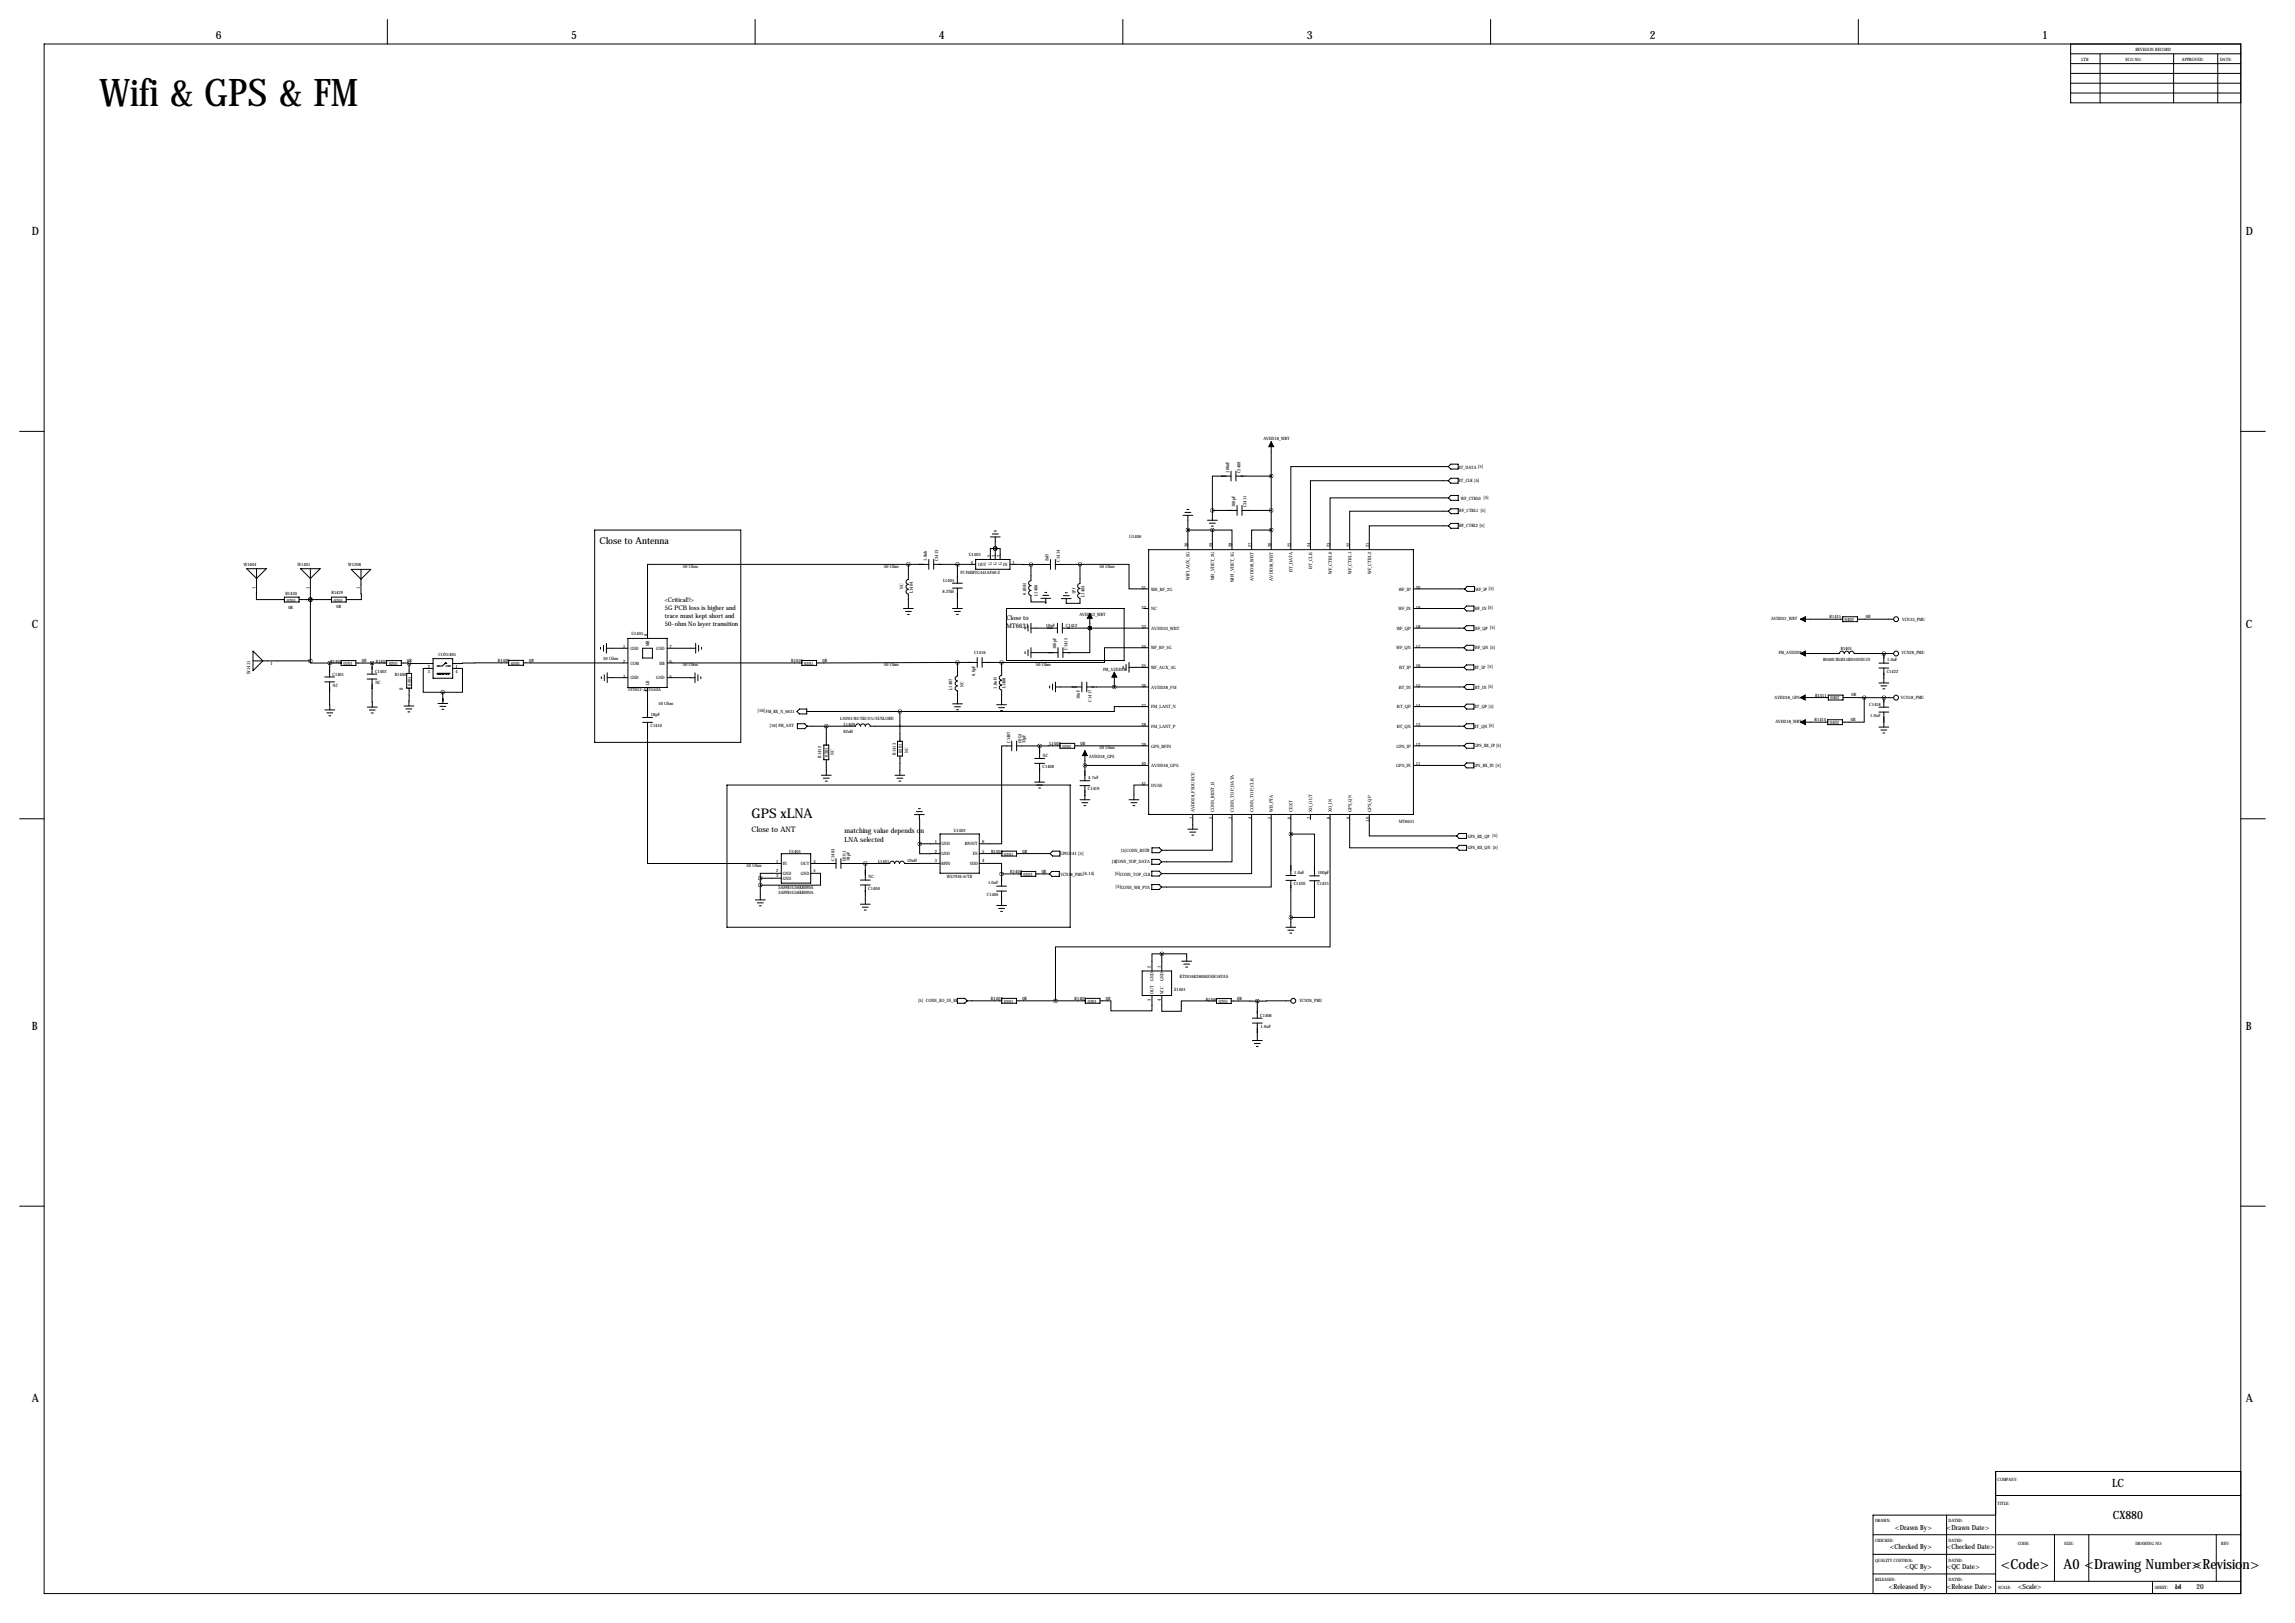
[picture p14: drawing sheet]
<svg xmlns="http://www.w3.org/2000/svg" width="1189mm" height="841mm" viewBox="0 0 1189 841" stroke-linecap="round" stroke-linejoin="round" font-family="sans-serif">
<defs><g id="words">
<text font-size="19.7" x="52" y="55">Wifi &amp; GPS &amp; FM</text>
<g font-size="7.3">
<text x="1037" y="813">&lt;Code&gt;</text>
<text x="1069" y="813">A0 &lt;Drawing Number&gt;</text>
<text x="1136" y="813">&lt;Revision&gt;</text>
</g>
<text font-size="6.9" x="389" y="424">GPS xLNA</text>
<g font-size="5.9">
<text x="112" y="20">6</text>
<text x="296" y="20">5</text>
<text x="486" y="20">4</text>
<text x="677" y="20">3</text>
<text x="855" y="20">2</text>
<text x="1058" y="20">1</text>
<text x="17" y="122">D</text>
<text x="1163" y="122">D</text>
<text x="17" y="325">C</text>
<text x="1163" y="325">C</text>
<text x="17" y="533">B</text>
<text x="1163" y="533">B</text>
<text x="17" y="726">A</text>
<text x="1163" y="726">A</text>
<text x="1094" y="770">LC</text>
<text x="1095" y="787">CX880</text>
</g>
<text font-size="4.9" x="311" y="282">Close to Antenna</text>
<text font-size="4" x="389" y="431">Close to ANT</text>
<g font-size="3.6">
<text x="438" y="432">matching value depends on</text>
<text x="438" y="436">LNA selected</text>
<text x="982" y="792">&lt;Drawn By&gt;</text>
<text x="1008" y="792">&lt;Drawn Date&gt;</text>
<text x="979" y="803">&lt;Checked By&gt;</text>
<text x="1008" y="803">&lt;Checked Date&gt;</text>
<text x="987" y="813">&lt;QC By&gt;</text>
<text x="1008" y="813">&lt;QC Date&gt;</text>
<text x="978" y="823">&lt;Released By&gt;</text>
<text x="1008" y="823">&lt;Release Date&gt;</text>
<text x="1045" y="823">&lt;Scale&gt;</text>
<text x="1126" y="823">14</text>
<text x="1138" y="823">20</text>
</g>
<g font-size="3.3">
<text x="344" y="312">&lt;Critical!!&gt;</text>
<text x="344" y="316">5G PCB loss is higher and</text>
<text x="344" y="320">trace must kept short and</text>
<text x="521" y="321">Close to</text>
<text x="344" y="324">50-ohm No layer transition</text>
<text x="521" y="325">MT6631</text>
</g>
<g font-size="2.3">
<text x="1106" y="27">REVISION RECORD</text>
<text x="1078" y="32">LTR</text>
<text x="1101" y="32">ECO NO:</text>
<text x="1130" y="32">APPROVED:</text>
<text x="1150" y="32">DATE:</text>
<text x="655" y="228">AVDD18_WBT</text>
<text x="637" y="245" transform="rotate(-90 637 245)">100nF</text>
<text x="643" y="245" transform="rotate(-90 643 245)">C1409</text>
<text x="755" y="243">BT_DATA [5]</text>
<text x="756" y="250">BT_CLK [5]</text>
<text x="640" y="263" transform="rotate(-90 640 263)">100pF</text>
<text x="646" y="263" transform="rotate(-90 646 263)">C1411</text>
<text x="757" y="259">WF_CTRL0 [5]</text>
<text x="756" y="265">WF_CTRL1 [5]</text>
<text x="755" y="273">WF_CTRL2 [5]</text>
<text x="585" y="279">U1406</text>
<text x="502" y="288">U1403</text>
<text x="615" y="283" transform="rotate(-90 615 283)">30</text>
<text x="628" y="283" transform="rotate(-90 628 283)">29</text>
<text x="638" y="283" transform="rotate(-90 638 283)">28</text>
<text x="648" y="283" transform="rotate(-90 648 283)">27</text>
<text x="659" y="283" transform="rotate(-90 659 283)">26</text>
<text x="669" y="283" transform="rotate(-90 669 283)">25</text>
<text x="679" y="283" transform="rotate(-90 679 283)">24</text>
<text x="689" y="283" transform="rotate(-90 689 283)">23</text>
<text x="699" y="283" transform="rotate(-90 699 283)">22</text>
<text x="709" y="283" transform="rotate(-90 709 283)">21</text>
<text x="126" y="293">W1404</text>
<text x="154" y="293">W1401</text>
<text x="180" y="293">W1208</text>
<text x="480" y="291" transform="rotate(-90 480 291)">1.8nh</text>
<text x="486" y="291" transform="rotate(-90 486 291)">C1413</text>
<text x="503" y="292">4</text>
<text x="507" y="293">OUT</text>
<text x="513" y="289" transform="rotate(-90 513 289)">5</text>
<text x="514" y="293" transform="rotate(-90 514 293)">G</text>
<text x="516" y="289" transform="rotate(-90 516 289)">3</text>
<text x="516" y="293" transform="rotate(-90 516 293)">G</text>
<text x="518" y="289" transform="rotate(-90 518 289)">2</text>
<text x="519" y="293" transform="rotate(-90 519 293)">G</text>
<text x="520" y="293">IN</text>
<text x="524" y="292">1</text>
<text x="543" y="291" transform="rotate(-90 543 291)">2nH</text>
<text x="549" y="291" transform="rotate(-90 549 291)">C1414</text>
<text x="354" y="294">50 Ohm</text>
<text x="458" y="294">50 Ohm</text>
<text x="498" y="297">PJ F6HF2G441AF46-Z</text>
<text x="570" y="294">50 Ohm</text>
<text x="670" y="296" transform="rotate(-90 670 296)">BT_DATA</text>
<text x="680" y="295" transform="rotate(-90 680 295)">BT_CLK</text>
<text x="690" y="297" transform="rotate(-90 690 297)">WF_CTRL0</text>
<text x="700" y="297" transform="rotate(-90 700 297)">WF_CTRL1</text>
<text x="710" y="297" transform="rotate(-90 710 297)">WF_CTRL2</text>
<text x="132" y="305" transform="rotate(-90 132 305)">1</text>
<text x="160" y="305" transform="rotate(-90 160 305)">1</text>
<text x="186" y="305" transform="rotate(-90 186 305)">1</text>
<text x="468" y="305" transform="rotate(-90 468 305)">NC</text>
<text x="489" y="301">L1405</text>
<text x="591" y="305">31</text>
<text x="596" y="306">WB_RF_2G</text>
<text x="616" y="300" transform="rotate(-90 616 300)">WIFI_AUX_2G</text>
<text x="629" y="300" transform="rotate(-90 629 300)">WB_VDET_2G</text>
<text x="639" y="302" transform="rotate(-90 639 302)">WIFI_VDET_5G</text>
<text x="649" y="301" transform="rotate(-90 649 301)">AVDD18_WBT</text>
<text x="659" y="301" transform="rotate(-90 659 301)">AVDD18_WBT</text>
<text x="725" y="306">WF_IP</text>
<text x="733" y="305">20</text>
<text x="764" y="306">WF_IP [5]</text>
<text x="148" y="308">R1430</text>
<text x="149" y="312">0201</text>
<text x="172" y="308">R1429</text>
<text x="173" y="312">0201</text>
<text x="473" y="307" transform="rotate(-90 473 307)">L1404</text>
<text x="488" y="307">8.2NH</text>
<text x="532" y="308" transform="rotate(-90 532 308)">6.8NH</text>
<text x="537" y="309" transform="rotate(-90 537 309)">L1406</text>
<text x="557" y="308" transform="rotate(-90 557 308)">1Pf</text>
<text x="562" y="309" transform="rotate(-90 562 309)">L1403</text>
<text x="149" y="315">0R</text>
<text x="174" y="315">0R</text>
<text x="591" y="315">32</text>
<text x="596" y="316">NC</text>
<text x="724" y="316">WF_IN</text>
<text x="733" y="315">19</text>
<text x="764" y="316">WF_IN[5]</text>
<text x="559" y="319">AVDD33_WBT</text>
<text x="917" y="321">AVDD33_WBT</text>
<text x="948" y="320">R1415</text>
<text x="956" y="322">0402</text>
<text x="967" y="320">0R</text>
<text x="985" y="322">VCN33_PMU</text>
<text x="327" y="329">U1405</text>
<text x="335" y="329" transform="rotate(-90 335 329)">8</text>
<text x="542" y="325">10uF</text>
<text x="552" y="325">C1412</text>
<text x="591" y="325">33</text>
<text x="596" y="326">AVDD33_WBT</text>
<text x="724" y="326">WF_QP</text>
<text x="733" y="325">18</text>
<text x="764" y="326">WF_QP [5]</text>
<text x="323" y="336">1</text>
<text x="336" y="335" transform="rotate(-90 336 335)">MB</text>
<text x="347" y="336">7</text>
<text x="591" y="336">34</text>
<text x="733" y="336">17</text>
<text x="227" y="340">CON1405</text>
<text x="313" y="342">50 Ohm</text>
<text x="327" y="337">GND</text>
<text x="340" y="337">GND</text>
<text x="505" y="339">C1416</text>
<text x="547" y="336" transform="rotate(-90 547 336)">100pF</text>
<text x="553" y="337" transform="rotate(-90 553 337)">C1415</text>
<text x="596" y="336">WF_RF_5G</text>
<text x="723" y="336">WF_QN</text>
<text x="764" y="336">WF_QN [5]</text>
<text x="922" y="339">FM_AVDD28</text>
<text x="954" y="337">B1401</text>
<text x="985" y="339">VCN28_PMU</text>
<text x="140" y="344">1</text>
<text x="171" y="343">R1401</text>
<text x="178" y="344">0201</text>
<text x="187" y="343">0R</text>
<text x="195" y="343">R1402</text>
<text x="202" y="344">0201</text>
<text x="211" y="343">0R</text>
<text x="222" y="346">2</text>
<text x="236" y="346">1</text>
<text x="258" y="343">R1409</text>
<text x="265" y="344">0201</text>
<text x="274" y="343">0R</text>
<text x="323" y="343">2</text>
<text x="327" y="344">COM</text>
<text x="342" y="344">HB</text>
<text x="347" y="343">6</text>
<text x="354" y="345">50 Ohm</text>
<text x="410" y="343">R1410</text>
<text x="417" y="344">0201</text>
<text x="426" y="343">0R</text>
<text x="458" y="345">50 Ohm</text>
<text x="537" y="345">50 Ohm</text>
<text x="572" y="348">FM_AVDD28</text>
<text x="591" y="346">35</text>
<text x="596" y="347">WF_AUX_5G</text>
<text x="725" y="347">BT_IP</text>
<text x="733" y="346">16</text>
<text x="764" y="346">BT_IP [5]</text>
<text x="944" y="343">B0402/BLM15BD102SN1D</text>
<text x="978" y="342">1.0uF</text>
<text x="130" y="349" transform="rotate(-90 130 349)">W1411</text>
<text x="172" y="350">C1401</text>
<text x="194" y="348">C1402</text>
<text x="204" y="350">R1400</text>
<text x="222" y="348">3</text>
<text x="236" y="348">4</text>
<text x="323" y="351">3</text>
<text x="327" y="352">GND</text>
<text x="340" y="352">GND</text>
<text x="347" y="351">5</text>
<text x="505" y="350" transform="rotate(-90 505 350)">6.0pF</text>
<text x="977" y="348">C1422</text>
<text x="172" y="356">NC</text>
<text x="194" y="354">NC</text>
<text x="207" y="358">nc</text>
<text x="213" y="355" transform="rotate(-90 213 355)">0201</text>
<text x="325" y="358">TP2012-A1255DA</text>
<text x="335" y="359" transform="rotate(-90 335 359)">4</text>
<text x="336" y="355" transform="rotate(-90 336 355)">LB</text>
<text x="493" y="357" transform="rotate(-90 493 357)">L1407</text>
<text x="499" y="356" transform="rotate(-90 499 356)">NC</text>
<text x="516" y="357" transform="rotate(-90 516 357)">1.8nH</text>
<text x="521" y="357" transform="rotate(-90 521 357)">L1408</text>
<text x="591" y="356">36</text>
<text x="596" y="357">AVDD28_FM</text>
<text x="725" y="357">BT_IN</text>
<text x="733" y="356">15</text>
<text x="764" y="357">BT_IN [5]</text>
<text x="341" y="365">50 Ohm</text>
<text x="559" y="362" transform="rotate(-90 559 362)">10nF</text>
<text x="565" y="363" transform="rotate(-90 565 363)">C1417</text>
<text x="591" y="366">37</text>
<text x="733" y="366">14</text>
<text x="919" y="362">AVDD18_GPS</text>
<text x="940" y="361">R1411</text>
<text x="948" y="362">0402</text>
<text x="959" y="361">0R</text>
<text x="968" y="366">C1418</text>
<text x="985" y="362">VCN18_PMU</text>
<text x="337" y="371">18pF</text>
<text x="392" y="369">[16] FM_RX_N_6631</text>
<text x="596" y="367">FM_LANT_N</text>
<text x="724" y="367">BT_QP</text>
<text x="764" y="367">BT_QP [5]</text>
<text x="969" y="371">1.0uF</text>
<text x="337" y="377">C1410</text>
<text x="399" y="377">[16] FM_ANT</text>
<text x="435" y="373">L/0201/82/NH/3%/SUNLORD</text>
<text x="437" y="376">L1409</text>
<text x="591" y="376">38</text>
<text x="596" y="377">FM_LANT_P</text>
<text x="724" y="377">BT_QN</text>
<text x="733" y="376">13</text>
<text x="764" y="377">BT_QN [5]</text>
<text x="920" y="374">AVDD18_WBT</text>
<text x="940" y="374">R1414</text>
<text x="948" y="375">0402</text>
<text x="959" y="373">0R</text>
<text x="437" y="380">82nH</text>
<text x="467" y="390" transform="rotate(-90 467 390)">0201</text>
<text x="471" y="390" transform="rotate(-90 471 390)">NC</text>
<text x="523" y="385" transform="rotate(-90 523 385)">C1407</text>
<text x="529" y="385" transform="rotate(-90 529 385)">0201</text>
<text x="531" y="385" transform="rotate(-90 531 385)">33pF</text>
<text x="544" y="386">L1402</text>
<text x="550" y="387">0201</text>
<text x="560" y="386">0R</text>
<text x="570" y="388">50 Ohm</text>
<text x="591" y="386">39</text>
<text x="596" y="387">GPS_RFIN</text>
<text x="723" y="387">GPS_IP</text>
<text x="733" y="386">12</text>
<text x="764" y="387">GPS_RX_IP[5]</text>
<text x="425" y="393" transform="rotate(-90 425 393)">R1412</text>
<text x="429" y="392" transform="rotate(-90 429 392)">0201</text>
<text x="432" y="391" transform="rotate(-90 432 391)">NC</text>
<text x="464" y="391" transform="rotate(-90 464 391)">R1413</text>
<text x="540" y="392">NC</text>
<text x="564" y="393">AVDD18_GPS</text>
<text x="540" y="398">C1408</text>
<text x="591" y="396">40</text>
<text x="596" y="397">AVDD18_GPS</text>
<text x="723" y="397">GPS_IN</text>
<text x="733" y="396">11</text>
<text x="763" y="397">GPS_RX_IN [5]</text>
<text x="564" y="403">4.7nF</text>
<text x="591" y="407">41</text>
<text x="596" y="408">DVSS</text>
<text x="564" y="409">C1419</text>
<text x="618" y="424" transform="rotate(-90 618 424)">1</text>
<text x="619" y="421" transform="rotate(-90 619 421)">AVDD28_FSOURCE</text>
<text x="628" y="424" transform="rotate(-90 628 424)">2</text>
<text x="629" y="421" transform="rotate(-90 629 421)">CONN_HRST_B</text>
<text x="638" y="424" transform="rotate(-90 638 424)">3</text>
<text x="639" y="421" transform="rotate(-90 639 421)">CONN_TOP_DATA</text>
<text x="648" y="424" transform="rotate(-90 648 424)">4</text>
<text x="649" y="421" transform="rotate(-90 649 421)">CONN_TOP_CLK</text>
<text x="659" y="424" transform="rotate(-90 659 424)">5</text>
<text x="659" y="421" transform="rotate(-90 659 421)">WB_PTA</text>
<text x="669" y="424" transform="rotate(-90 669 424)">6</text>
<text x="670" y="421" transform="rotate(-90 670 421)">CEXT</text>
<text x="679" y="424" transform="rotate(-90 679 424)">7</text>
<text x="680" y="421" transform="rotate(-90 680 421)">XO_OUT</text>
<text x="689" y="424" transform="rotate(-90 689 424)">8</text>
<text x="690" y="421" transform="rotate(-90 690 421)">XO_IN</text>
<text x="699" y="424" transform="rotate(-90 699 424)">9</text>
<text x="700" y="421" transform="rotate(-90 700 421)">GPS_QN</text>
<text x="709" y="426" transform="rotate(-90 709 426)">10</text>
<text x="710" y="421" transform="rotate(-90 710 421)">GPS_QP</text>
<text x="494" y="431">U1402</text>
<text x="725" y="426">MT6631</text>
<text x="484" y="437">1</text>
<text x="488" y="438">GND</text>
<text x="500" y="438">RFOUT</text>
<text x="509" y="437">6</text>
<text x="760" y="434">GPS_RX_QP [5]</text>
<text x="409" y="442">U1401</text>
<text x="484" y="442">2</text>
<text x="488" y="443">GND</text>
<text x="504" y="443">EN</text>
<text x="509" y="442">5</text>
<text x="513" y="442">R1404</text>
<text x="520" y="443">0201</text>
<text x="530" y="442">0R</text>
<text x="549" y="443">GPIO141 [5]</text>
<text x="581" y="441">[5]CONN_RSTB</text>
<text x="760" y="440">GPS_RX_QN [5]</text>
<text x="387" y="449">50 Ohm</text>
<text x="402" y="447">1</text>
<text x="405" y="448">IN</text>
<text x="415" y="448">OUT</text>
<text x="421" y="447">4</text>
<text x="432" y="446" transform="rotate(-90 432 446)">C1403</text>
<text x="438" y="446" transform="rotate(-90 438 446)">0201</text>
<text x="440" y="446" transform="rotate(-90 440 446)">18pF</text>
<text x="455" y="447">L1401</text>
<text x="470" y="447">10nH</text>
<text x="484" y="447">3</text>
<text x="488" y="448">RFIN</text>
<text x="502" y="448">VDD</text>
<text x="509" y="447">4</text>
<text x="576" y="447">[5]CONN_TOP_DATA</text>
<text x="402" y="452">2</text>
<text x="402" y="454">3</text>
<text x="405" y="453">GND</text>
<text x="405" y="456">GND</text>
<text x="415" y="453">GND</text>
<text x="421" y="452">5</text>
<text x="450" y="455">NC</text>
<text x="491" y="455">WS7916-6/TR</text>
<text x="523" y="452">R1403</text>
<text x="530" y="454">0201</text>
<text x="540" y="452">0R</text>
<text x="549" y="454">VCN28_PMU[6,14]</text>
<text x="577" y="453">[5]CONN_TOP_CLK</text>
<text x="670" y="452">1.0uF</text>
<text x="683" y="453">100pF</text>
<text x="403" y="460">SAFFB1G56KB0F0A</text>
<text x="450" y="461">C1404</text>
<text x="512" y="458">1.0uF</text>
<text x="578" y="460">[5]CONN_WB_PTA</text>
<text x="670" y="458">C1420</text>
<text x="682" y="459">C1421</text>
<text x="403" y="463">SAFFB1G56KB0F0A</text>
<text x="511" y="464">C1405</text>
<text x="596" y="501" transform="rotate(-90 596 501)">2</text>
<text x="601" y="501" transform="rotate(-90 601 501)">1</text>
<text x="598" y="508" transform="rotate(-90 598 508)">GND</text>
<text x="603" y="508" transform="rotate(-90 603 508)">GND</text>
<text x="611" y="507">KT2016K26000ZAW18TAS</text>
<text x="598" y="515" transform="rotate(-90 598 515)">OUT</text>
<text x="603" y="515" transform="rotate(-90 603 515)">VCC</text>
<text x="608" y="513">X1401</text>
<text x="476" y="519">[5] CONN_XO_IN_BB</text>
<text x="513" y="518">R1407</text>
<text x="520" y="519">0201</text>
<text x="530" y="518">0R</text>
<text x="557" y="518">R1405</text>
<text x="563" y="519">0201</text>
<text x="573" y="518">0R</text>
<text x="596" y="518" transform="rotate(-90 596 518)">3</text>
<text x="601" y="518" transform="rotate(-90 601 518)">4</text>
<text x="625" y="518">R1406</text>
<text x="631" y="520">0201</text>
<text x="641" y="518">0R</text>
<text x="673" y="519">VCN28_PMU</text>
<text x="653" y="527">C1406</text>
<text x="653" y="533">1.0uF</text>
<text x="1035" y="767">COMPANY:</text>
<text x="1035" y="780">TITLE:</text>
<text x="971" y="789">DRAWN:</text>
<text x="1009" y="789">DATED:</text>
<text x="971" y="799">CHECKED:</text>
<text x="1009" y="799">DATED:</text>
<text x="1045" y="800">CODE:</text>
<text x="1069" y="800">SIZE:</text>
<text x="1106" y="800">DRAWING NO:</text>
<text x="1151" y="800">REV:</text>
<text x="971" y="809">QUALITY CONTROL:</text>
<text x="1009" y="809">DATED:</text>
<text x="971" y="819">RELEASED:</text>
<text x="1009" y="819">DATED:</text>
<text x="1035" y="823">SCALE:</text>
<text x="1116" y="823">SHEET:</text>
<text x="1127" y="823">OF</text>
</g>
</g></defs>
<g fill="none" stroke="#000" stroke-width=".52">
<path d="M201 10v13M391 10v13M582 10v13M772 10v13M963 10v13M23 23h1138v802h-1138zM1073 23v30h88M1073 38h88M1073 28h88M1073 33h88M1088 28v25M1126 28v25"/>
<path d="M1149 28v25M1073 43h88M1073 48h88M10 223h13M659 229v56M1161 223h12M638 247h-10v17M638 244v5M640 247h19M640 244v5M750 249h-71v36M750 242h-81v43"/>
<path d="M750 258h-61v27M750 258l2-1h3v2h-3zM752 240h3v3h-3l-2-1zM752 248h3v2h-3l-2-1zM308 275h76v110h-76zM513 278h5M514 277h3M515 275h1M516 278v12M613 267h5M614 265h3M615 264h1"/>
<path d="M615 275h13M615 267v18M626 269h5M627 271h3M628 273h1M628 275h10v10M628 264v5M628 275v10M628 264h13M641 262v5M643 264h16M643 262v5"/>
<path d="M659 275h-11v10M750 265h-51v20M750 272h-41v13M750 272l2-1h3v3h-3zM750 265l2-1h3v2h-3zM128 295h10l-5 5zM133 295v16h14M156 295h10l-5 5zM161 295v47M182 295h10l-5 5zM187 295v16h-8M471 292v8a1.3 1.3 0 0 0-2 1 1.4 1.4 0 0 0 2 2 1.3 1.3 0 0 0-2 1 1.3 1.3 0 0 0 2 1 1.3 1.3 0 0 0-2 1 1.4 1.4 0 0 0 2 2v7"/>
<path d="M471 292h-136v39M471 292h10M481 290v5M484 292h21M484 290v5M496 292v10M505 290h18v5h-18zM516 284h-3v6M516 284h2v6M516 284h.1M523 292h11M534 292v9a1.3 1.3 0 0 0-1 1 1.3 1.3 0 0 0 1 1 1.3 1.3 0 0 0-1 2 1.3 1.3 0 0 0 1 1 1.3 1.3 0 0 0-1 1 1.3 1.3 0 0 0 1 1v4h8v-2"/>
<path d="M544 292h-10M544 290v5M547 290v5M559 292v10a1.3 1.3 0 0 0-1 2 1.3 1.3 0 0 0 1 1 1.3 1.3 0 0 0-1 1 1.3 1.3 0 0 0 1 1 1.3 1.3 0 0 0-1 2 1.3 1.3 0 0 0 1 1v3h-7v-3M559 292h26v13h10M559 292h-12M595 285h137v137h-137zM147 309h8v3h-8zM155 311h17M161 311h.1M172 309h7v3h-7zM468 315h5"/>
<path d="M469 317h3M470 318h1M493 315h6M493 302h6M493 305h6M494 317h3M495 318h1M496 305v10M521 315h61v27h-61zM539 310h5M540 308h3M541 307h1"/>
<path d="M550 310h5M551 309h3M552 307h1M565 318v7M592 315h3M732 315h26M732 305h27M758 315l2-1h4v2h-4zM759 305l1-1h4v2h-4zM955 319h7v3h-7zM131 337l5 5-5 5zM311 335v1"/>
<path d="M313 334v3M314 336h11M314 333v5M325 331h21v25h-21zM333 336h5v5h-5zM346 336h14M360 333v5M362 334v3M363 335v1M531 325v1M531 338v1M533 324v3"/>
<path d="M533 337v3M534 323v5M534 336v5M534 325h14M534 338h14M548 323v5M548 336v5M550 325h45M550 323v5M551 336v5M565 325v13h-14M565 325h.1"/>
<path d="M595 336h-23v7h-53M732 336h26M732 325h26M758 336l2-2h3v3h-3zM758 325l2-1h4v3h-4zM933 321h22M933 339h20M953 338a1.3 1.3 0 0 1 1-1 1.3 1.3 0 0 1 1 2M955 338a1.3 1.3 0 0 1 2-1 1.3 1.3 0 0 1 1 2M958 338a1.3 1.3 0 0 1 1-1 1.3 1.3 0 0 1 1 2h21M962 321h19M976 338v5"/>
<path d="M131 342h30M161 342v1h10M168 351h5M168 353h5M171 353v15M171 343v8M171 343h6M177 342h7v3h-7zM184 343h16M190 349h5M190 352h5M193 352v14"/>
<path d="M193 343v6M200 342h8v3h-8zM208 343l4 1M211 349h2v7h-2zM212 356v10M212 344h12M212 344v5M224 346h-5v13h10M224 341h10v10h-10zM226 349h7M227 349h-1M228 349h-1"/>
<path d="M229 349h-1M229 359v5M230 349h-1M230 349h.1M231 344h.1M231 345h2M231 349h.1M231 344h-1M231 344v-1l-2 2h-3M232 349h-1M232 349h.1M233 349h-1"/>
<path d="M234 346h6v13h-11M263 343l-29 1M263 342h8v3h-8zM271 343h54M312 351v1M313 349v4M315 351h10M315 348v6M335 356v16M346 351h14M346 343h69M360 349v5"/>
<path d="M362 350v3M363 351v1M415 342h8v3h-8zM496 343v7a1.3 1.3 0 0 0-1 1 1.3 1.3 0 0 0 1 2 1.3 1.3 0 0 0-1 1 1.3 1.3 0 0 0 1 1 1.3 1.3 0 0 0-1 2 1.3 1.3 0 0 0 1 1v7M496 343h-73M496 343h10M506 341v5M509 343h10M509 341v5M519 343v7a1.3 1.3 0 0 0-1 1 1.3 1.3 0 0 0 1 1 1.3 1.3 0 0 0-1 2 1.3 1.3 0 0 0 1 1 1.3 1.3 0 0 0-1 1 1.3 1.3 0 0 0 1 1v8M544 355v1M545 354v3"/>
<path d="M547 356h13M547 353v5M560 353v5M563 356h32M563 353v5M577 348v8M582 345v1M583 344v3M585 346h10M585 343v5M732 356h26M732 346h26"/>
<path d="M758 346l2-2h3v3h-3zM758 356l2-1h4v2h-4zM973 343h5M973 346h5M973 354h5M974 355h3M975 357h1M976 346v8M168 368h5M169 369h3M170 371h1M190 366h5"/>
<path d="M191 368h3M192 369h1M209 366h5M210 367h3M211 369h1M227 364h5M228 366h3M229 367h1M333 374h5M333 372h5M335 374v73h70M413 369l1-2h4v3h-4z"/>
<path d="M413 375h4l1 1-1 1h-4zM418 369h48M418 376h25a1.3 1.3 0 0 1 1-1 1.3 1.3 0 0 1 2 1 1.3 1.3 0 0 1 1-1 1.3 1.3 0 0 1 1 1 1.3 1.3 0 0 1 2-1 1.3 1.3 0 0 1 1 1h144M428 376v10M466 369v15M493 365h6M494 366h4M496 368h1M516 365h5M517 367h3M518 368h1M595 366h-18v3h-111"/>
<path d="M732 376h26M732 366h26M758 366l2-1h4v2h-4zM760 375h3v2h-3l-2-1zM933 361h14M933 374h14M947 373h7v2h-7zM947 360h8v3h-8zM955 361h11M966 361v13h-12M966 361h15M973 366h5"/>
<path d="M973 369h5M973 377h5M974 378h3M975 380h1M976 361v5M976 369v8M427 386h2v8h-2zM428 394v8M465 384h2v8h-2zM466 392v10M524 386h-5v51h-12M524 384v5"/>
<path d="M527 386h12M527 384v5M536 395h5M536 393h5M539 386v7M539 395v10M549 386h-10M549 385h8v3h-8zM557 386h38M562 396h33M562 389v15M732 386h26"/>
<path d="M732 396h26M758 386l2-1h4v3h-4zM758 396l2-1h4v3h-4zM377 407h177v73h-177zM426 402h5M427 403h3M428 405h1M464 402h5M465 403h3M466 405h1M476 419h1M536 405h5"/>
<path d="M538 408h1M559 407h6M559 404h6M559 414h6M560 416h4M561 417h2M562 407v7M585 414h5M586 416h3M587 417h1M595 407h-8v7M10 424h13"/>
<path d="M474 422h5M475 420h3M476 422v15M476 437v5h11M476 437h11M487 432h20v20h-20zM597 439h4l1 1-1 2h-4zM615 429h5M616 431h3M617 433h1M618 422v7M628 422v18h-26"/>
<path d="M638 422v24h-36M648 422v31h-46M659 422v37h-57M669 432h12v22M669 422v31M679 422v2M689 422v68h-142v28M699 422v17h56M709 422v11h46M756 432h4v2h-4l-1-1zM756 438h4v2h-4l-1-1zM1161 424h12"/>
<path d="M394 455h11M394 455v11M405 452h-11v3M405 442h15v15h-15zM420 452h5v7h-31M420 447h13M433 445v5M436 445v5M446 458h5M446 456h5M448 447v9M448 458v10"/>
<path d="M487 447h-18a1.3 1.3 0 0 0-2-1 1.3 1.3 0 0 0-1 1 1.3 1.3 0 0 0-1-1 1.3 1.3 0 0 0-2 1 1.3 1.3 0 0 0-1-1 1.3 1.3 0 0 0-1 1h-25M507 447h12v6M507 442h12M516 459h5M519 453v6M519 453h10M519 441h8v2h-8zM527 442h17M529 451h8v3h-8zM537 453h7M544 442l1-1h4v2h-4zM545 451h4v3h-4l-1-1z"/>
<path d="M597 458h3l2 1-2 2h-3zM597 445h3l2 1-2 2h-3zM597 451h3l2 2-2 1h-3zM666 456h5M666 453h5M669 456v24M678 456h5M678 454h5M681 456v19h-12M391 466h5M392 468h3M393 469h1"/>
<path d="M446 468h5M447 470h3M448 471h1M516 462h5M516 469h5M517 471h3M518 472h1M519 462v7M602 494h-5v9M602 494h13v4M602 494v9M612 498h5"/>
<path d="M613 499h3M666 480h5M667 482h3M668 483h1M496 517h4l1 1-1 2h-4zM501 518h18M519 517h8v3h-8zM527 518h35M562 517h8v3h-8zM592 503h15v13h-15zM597 516v8h-22v-6h-5M602 516v8h10v-6h18"/>
<path d="M614 501h1M630 517h8v3h-8zM638 518l13 1M651 519v8M669 518l-18 1M649 527h5M649 530h5M649 539h5M651 530v9M650 540h3M651 542h1M10 625h13"/>
<path d="M1161 625h12M1034 775h127M1161 762h-127v63M970 795h191M1008 785v40M1034 785h-64v40M1064 795v24M1082 795v24M1148 795v24M970 805h64M970 815h64M1034 819h127"/>
<path d="M1115 819v6"/>
<circle cx="982" cy="339" r="1.3"/>
<circle cx="982" cy="321" r="1.3"/>
<circle cx="982" cy="361" r="1.3"/>
<circle cx="670" cy="518" r="1.3"/>
</g>
<path d="M659 229l1 2h-3zM565 318l1 2h-3zM933 339l2-2v3zM933 321l2-2v3zM577 348l2 3h-3zM933 361l2-1v3zM933 374l2-1v2zM562 389l1 2h-2z" fill="#000" stroke="#000" stroke-width=".52"/>
<path d="M564 325a.5 .5 0 0 0 1 0 .5 .5 0 0 0-1 0zM559 292a.5 .5 0 0 0 1 0 .5 .5 0 0 0-1 0zM470 292a.5 .5 0 0 0 1 0 .5 .5 0 0 0-1 0zM658 275a.5 .5 0 0 0 1 0 .5 .5 0 0 0-1 0zM658 247a.5 .5 0 0 0 1 0 .5 .5 0 0 0-1 0zM658 264a.5 .5 0 0 0 1 0 .5 .5 0 0 0-1 0zM564 325a.5 .5 0 0 0 1 0 .5 .5 0 0 0-1 0zM515 284a.5 .5 0 0 0 1 0 .5 .5 0 0 0-1 0zM515 284a.5 .5 0 0 0 1 0 .5 .5 0 0 0-1 0zM538 386a.5 .5 0 0 0 1 0 .5 .5 0 0 0-1 0z" fill="#000" stroke="#000" stroke-width="2"/>
<use href="#words"/>
</svg>
